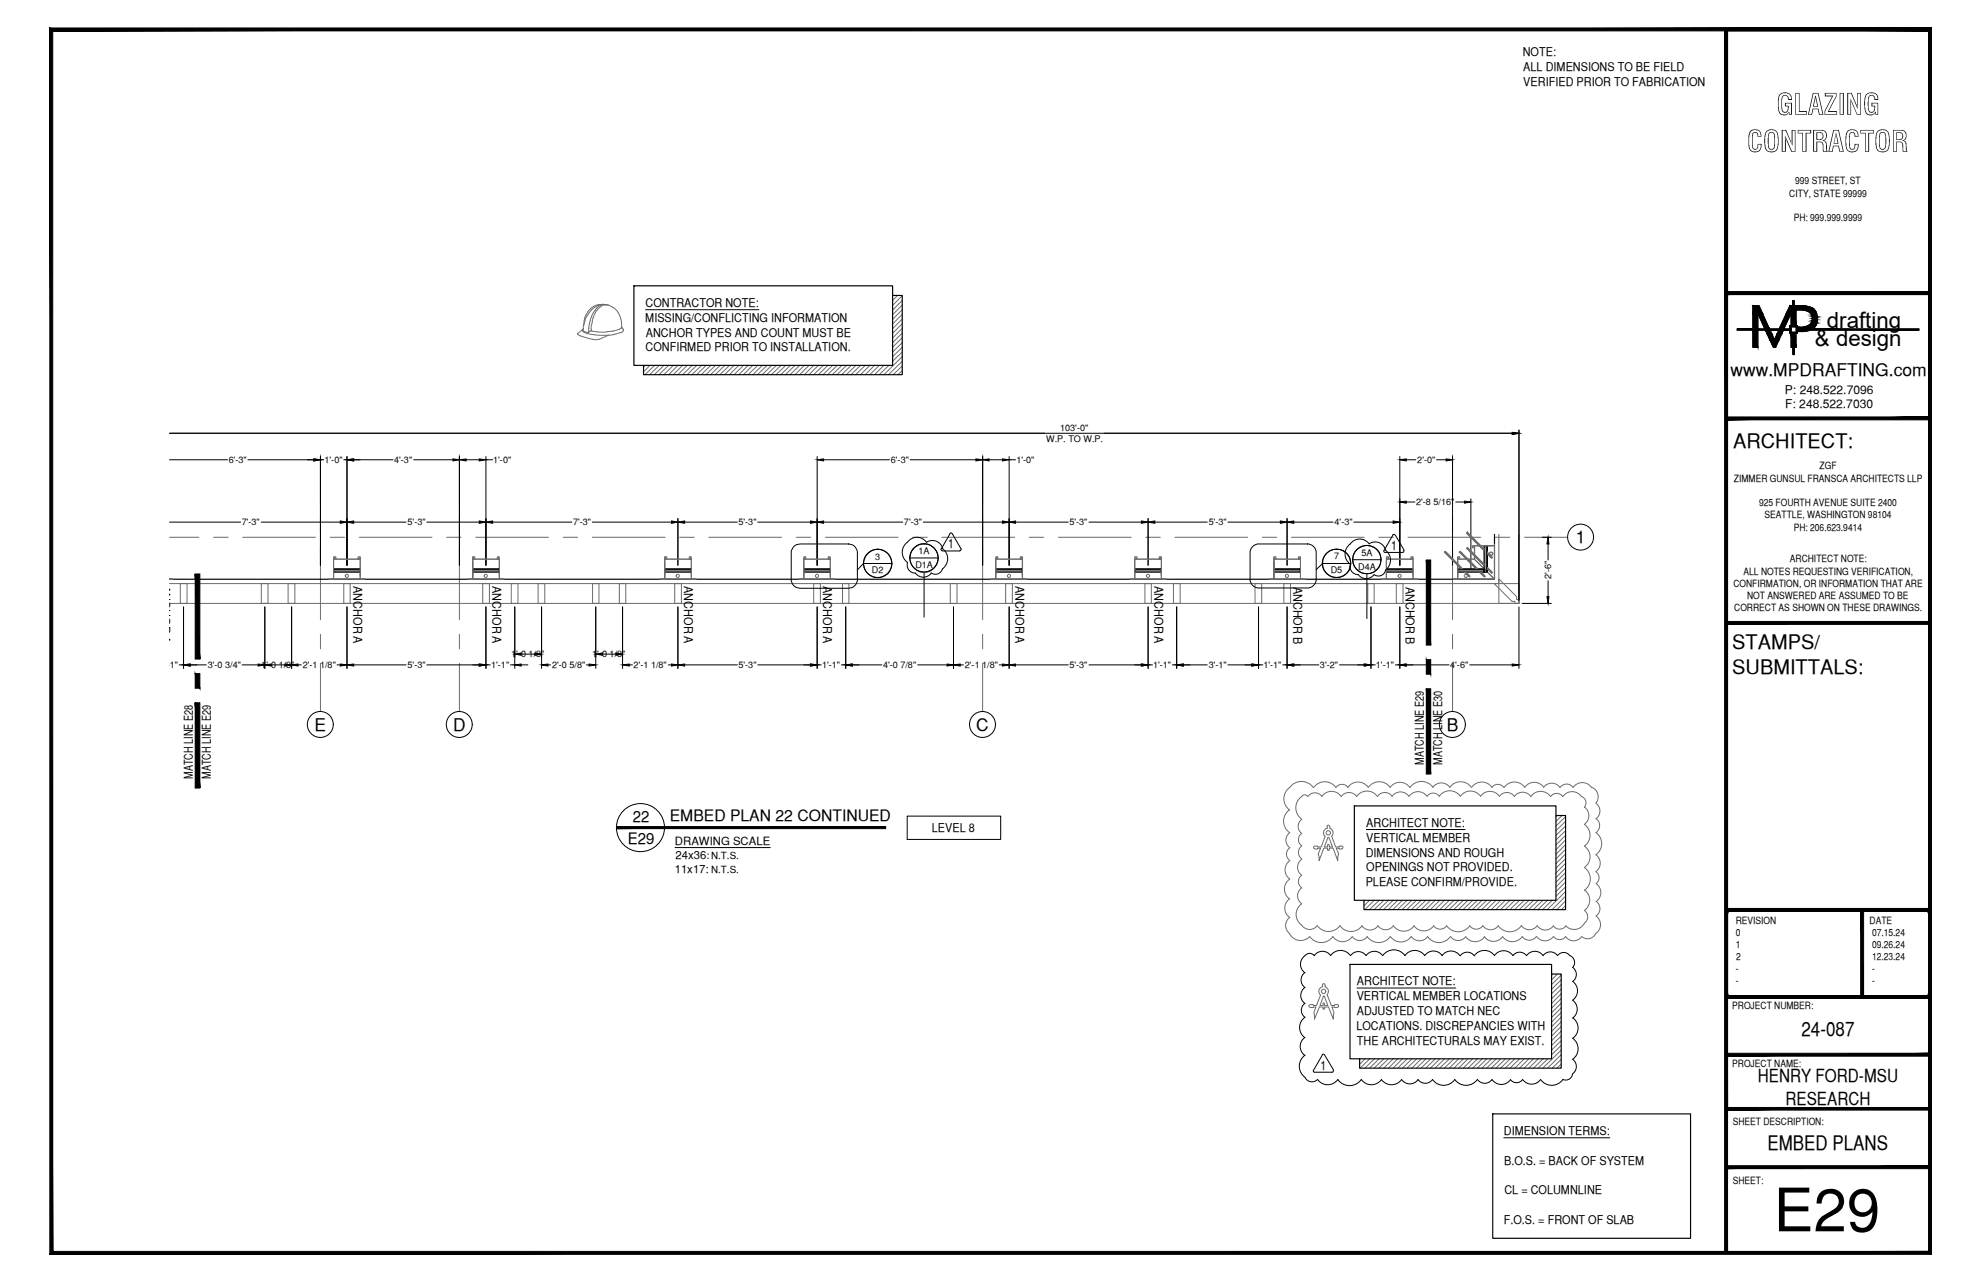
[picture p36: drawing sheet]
<svg xmlns="http://www.w3.org/2000/svg" width="432mm" height="279mm" viewBox="0 0 432 279" stroke-linecap="round" stroke-linejoin="round" font-family="sans-serif">
<defs><g id="words">
<text font-size="13.1" x="386.6" y="268.4">E29</text>
<g font-size="6.3">
<text x="387.2" y="25">GLAZING</text>
<text x="380.8" y="33.1">CONTRACTOR</text>
</g>
<g font-size="4.9">
<text x="398.2" y="71.5">drafting</text>
<text x="395.6" y="75.5">&amp; design</text>
</g>
<g font-size="4.4">
<text x="377.8" y="97.5">ARCHITECT:</text>
<text x="377.6" y="141.5">STAMPS/</text>
<text x="377.6" y="146.9">SUBMITTALS:</text>
<text x="392.7" y="225.8">24-087</text>
<text x="385.3" y="250.7">EMBED PLANS</text>
</g>
<g font-size="3.9">
<text x="383.2" y="235.9">HENRY FORD-MSU</text>
<text x="389.2" y="240.7">RESEARCH</text>
</g>
<g font-size="3.8">
<text x="377.2" y="82">www.MPDRAFTING.com</text>
<text x="343.5" y="118.4">1</text>
<text x="68.6" y="159.3">E</text>
<text x="98.8" y="159.3">D</text>
<text x="212.8" y="159.3">C</text>
<text x="315.3" y="159.3">B</text>
</g>
<g font-size="3.4">
<text x="137.9" y="179.1">22</text>
<text x="146" y="178.9">EMBED PLAN 22 CONTINUED</text>
<text x="136.8" y="183.9">E29</text>
</g>
<g font-size="2.8">
<text x="206.7" y="119.4">1</text>
<text x="303.2" y="119.8">1</text>
<text x="287.8" y="233.1">1</text>
</g>
<g font-size="2.6">
<text x="331.9" y="12.3">NOTE:</text>
<text x="332" y="15.5">ALL DIMENSIONS TO BE FIELD</text>
<text x="332" y="18.7">VERIFIED PRIOR TO FABRICATION</text>
<text x="140.7" y="70.1">MISSING/CONFLICTING INFORMATION</text>
<text x="140.7" y="66.9">CONTRACTOR NOTE:</text>
<text x="140.7" y="76.6">CONFIRMED PRIOR TO INSTALLATION.</text>
<text x="140.8" y="73.3">ANCHOR TYPES AND COUNT MUST BE</text>
<text x="389.1" y="85.8">P: 248.522.7096</text>
<text x="389.1" y="89">F: 248.522.7030</text>
<text x="35.2" y="127.8" transform="rotate(90 35.2 127.8)">ANCHOR A</text>
<text x="77" y="127.8" transform="rotate(90 77 127.8)">ANCHOR A</text>
<text x="107.3" y="127.8" transform="rotate(90 107.3 127.8)">ANCHOR A</text>
<text x="149.2" y="127.8" transform="rotate(90 149.2 127.8)">ANCHOR A</text>
<text x="179.5" y="127.8" transform="rotate(90 179.5 127.8)">ANCHOR A</text>
<text x="221.4" y="127.8" transform="rotate(90 221.4 127.8)">ANCHOR A</text>
<text x="251.7" y="127.8" transform="rotate(90 251.7 127.8)">ANCHOR A</text>
<text x="281.9" y="127.8" transform="rotate(90 281.9 127.8)">ANCHOR B</text>
<text x="306.5" y="127.8" transform="rotate(90 306.5 127.8)">ANCHOR B</text>
<text x="310.4" y="166.7" transform="rotate(-90 310.4 166.7)">MATCH LINE E29</text>
<text x="314.3" y="166.7" transform="rotate(-90 314.3 166.7)">MATCH LINE E30</text>
<text x="42" y="169.7" transform="rotate(-90 42 169.7)">MATCH LINE E28</text>
<text x="46" y="169.7" transform="rotate(-90 46 169.7)">MATCH LINE E29</text>
<text x="203.1" y="181.3">LEVEL 8</text>
<text x="297.8" y="180.2">ARCHITECT NOTE:</text>
<text x="297.8" y="183.5">VERTICAL MEMBER</text>
<text x="297.7" y="186.7">DIMENSIONS AND ROUGH</text>
<text x="297.8" y="189.9">OPENINGS NOT PROVIDED.</text>
<text x="297.7" y="193.2">PLEASE CONFIRM/PROVIDE.</text>
<text x="295.8" y="214.8">ARCHITECT NOTE:</text>
<text x="295.7" y="218">VERTICAL MEMBER LOCATIONS</text>
<text x="295.8" y="221.2">ADJUSTED TO MATCH NEC</text>
<text x="295.7" y="224.5">LOCATIONS. DISCREPANCIES WITH</text>
<text x="295.8" y="227.7">THE ARCHITECTURALS MAY EXIST.</text>
<text x="327.8" y="247.3">DIMENSION TERMS:</text>
<text x="327.9" y="253.8">B.O.S. = BACK OF SYSTEM</text>
<text x="327.9" y="260.2">CL = COLUMNLINE</text>
<text x="327.8" y="266.7">F.O.S. = FRONT OF SLAB</text>
</g>
<g font-size="2.5">
<text x="147.1" y="184.1">DRAWING SCALE</text>
<text x="147.1" y="190.2">11x17:</text>
<text x="147.3" y="187.1">24x36:</text>
</g>
<g font-size="2.2">
<text x="391.3" y="40.2">999 STREET, ST</text>
<text x="390" y="42.9">CITY, STATE 99999</text>
<text x="391" y="48.2">PH: 999.999.9999</text>
<text x="378" y="105">ZIMMER GUNSUL FRANSCA ARCHITECTS LLP</text>
<text x="396.6" y="102.3">ZGF</text>
<text x="383.4" y="110.3">925 FOURTH AVENUE SUITE 2400</text>
<text x="384.6" y="113">SEATTLE, WASHINGTON 98104</text>
<text x="391" y="115.6">PH: 206.623.9414</text>
<text x="380" y="125.2">ALL NOTES REQUESTING VERIFICATION,</text>
<text x="390.1" y="122.6">ARCHITECT NOTE:</text>
<text x="377.8" y="127.9">CONFIRMATION, OR INFORMATION THAT ARE</text>
<text x="380.8" y="130.6">NOT ANSWERED ARE ASSUMED TO BE</text>
<text x="378" y="133.2">CORRECT AS SHOWN ON THESE DRAWINGS.</text>
<text x="378.3" y="201.3">REVISION</text>
<text x="378.4" y="204">0</text>
<text x="407.5" y="201.3">DATE</text>
<text x="408" y="204">07.15.24</text>
<text x="378.3" y="206.6">1</text>
<text x="378.5" y="209.2">2</text>
<text x="408" y="206.6">09.26.24</text>
<text x="408" y="209.2">12.23.24</text>
<text x="378.4" y="211.9">-</text>
<text x="378.4" y="214.5">-</text>
<text x="408" y="211.9">-</text>
<text x="408" y="214.5">-</text>
<text x="377.6" y="219.9">PROJECT NUMBER:</text>
<text x="377.6" y="232.5">PROJECT NAME:</text>
<text x="377.7" y="245.2">SHEET DESCRIPTION:</text>
<text x="377.7" y="257.9">SHEET:</text>
</g>
<g font-size="2.1">
<text x="155" y="187.3">N.T.S.</text>
<text x="155" y="190.2">N.T.S.</text>
</g>
<g font-size="2">
<text x="231.1" y="93.9">103'-0&quot;</text>
<text x="49.8" y="100.9">6'-3&quot;</text>
<text x="70.7" y="100.9">1'-0&quot;</text>
<text x="85.9" y="100.9">4'-3&quot;</text>
<text x="107.5" y="100.9">1'-0&quot;</text>
<text x="194.2" y="100.9">6'-3&quot;</text>
<text x="221.6" y="100.9">1'-0&quot;</text>
<text x="228" y="96.3">W.P. TO W.P.</text>
<text x="308.9" y="100.9">2'-0&quot;</text>
<text x="308.7" y="110.1">2'-8 5/16&quot;</text>
<text x="52.7" y="114.5">7'-3&quot;</text>
<text x="88.8" y="114.5">5'-3&quot;</text>
<text x="124.9" y="114.5">7'-3&quot;</text>
<text x="161" y="114.5">5'-3&quot;</text>
<text x="197" y="114.5">7'-3&quot;</text>
<text x="233.1" y="114.5">5'-3&quot;</text>
<text x="263.5" y="114.5">5'-3&quot;</text>
<text x="290.9" y="114.5">4'-3&quot;</text>
<text x="190.1" y="125">D2</text>
<text x="190.8" y="122">3</text>
<text x="199.5" y="123.8">D1A</text>
<text x="200.2" y="120.8">1A</text>
<text x="290.1" y="124.9">D5</text>
<text x="290.8" y="121.9">7</text>
<text x="296" y="124.1">D4A</text>
<text x="296.7" y="121.1">5A</text>
<text x="338.1" y="126.2" transform="rotate(-90 338.1 126.2)">2'-6&quot;</text>
<text x="111.4" y="143.3">1'-0 1/8&quot;</text>
<text x="129.1" y="143.3">1'-0 1/8&quot;</text>
<text x="34.9" y="145.7">1'-1&quot;</text>
<text x="45.3" y="145.6">3'-0 3/4&quot;</text>
<text x="57" y="145.6">1'-0 1/8&quot;</text>
<text x="66" y="145.6">2'-1 1/8&quot;</text>
<text x="88.8" y="145.6">5'-3&quot;</text>
<text x="107.1" y="145.7">1'-1&quot;</text>
<text x="120.3" y="145.6">2'-0 5/8&quot;</text>
<text x="138.1" y="145.6">2'-1 1/8&quot;</text>
<text x="161" y="145.6">5'-3&quot;</text>
<text x="179.2" y="145.7">1'-1&quot;</text>
<text x="192.5" y="145.6">4'-0 7/8&quot;</text>
<text x="210.3" y="145.6">2'-1 1/8&quot;</text>
<text x="233.1" y="145.6">5'-3&quot;</text>
<text x="251.3" y="145.7">1'-1&quot;</text>
<text x="263.5" y="145.6">3'-1&quot;</text>
<text x="275.4" y="145.7">1'-1&quot;</text>
<text x="287.7" y="145.6">3'-2&quot;</text>
<text x="299.9" y="145.7">1'-1&quot;</text>
<text x="316.1" y="145.6">4'-6&quot;</text>
</g>
</g></defs>
<!-- layer: GRID LINES -->
<g fill="none" stroke="#6c6c6c" stroke-width=".22">
<path d="M69.8 99.1v10.6M100.1 99.1v10.6M214.2 99.1v10.6M316.6 99.1v10.6M37 117.1h6.4M46.5 117.1h3.2M52.9 117.1h15.9M69.8 112.8v3.2M69.8 119.2v15.9M71.9 117.1h3.2M78.3 117.1h15.9M97.3 117.1h3.2"/>
<path d="M100.1 112.8v3.2M100.1 119.2v15.9M103.7 117.1h15.9M122.7 117.1h3.2M129.1 117.1h15.9M148.1 117.1h3.2M154.5 117.1h15.9M173.5 117.1h3.2M179.9 117.1h15.9M198.9 117.1h3.2M205.3 117.1h15.9M214.2 112.8v3.2"/>
<path d="M214.2 119.2v15.9M224.3 117.1h3.2M230.7 117.1h15.9M249.7 117.1h3.2M256.1 117.1h15.9M275.1 117.1h3.2M281.5 117.1h15.9M300.5 117.1h3.2M306.9 117.1h15.9M316.6 112.8v3.2M316.6 119.2v15.9M325.9 117.1h3.2"/>
<path d="M332.3 117.1h9.4M69.8 138.2v3.2M100.1 138.2v3.2M214.2 138.2v3.2M316.6 138.2v3.2M69.8 144.6v10.5M100.1 144.6v10.5M214.2 144.6v10.5M316.6 144.6v10.5"/>
</g>
<!-- layer: HEAVY_2 -->
<path d="M138.2 62.3h56.4v17.3h-56.4zM194.6 64.4h2.1v17.3h-56.4v-2.1M325.8 116.5v9.7h-288.8M295.2 175.6h44v20.6h-44zM339.2 177.7h2v20.5h-43.9v-2M294.3 210.2h43.9v20.6h-43.9zM338.2 212.3h2.1v20.5h-43.9v-2M325.4 242.8h43.1v27.1h-43.1z" fill="none" stroke="#000" stroke-width=".25"/>
<!-- layer: SURROUNDING CONDITIONS -->
<g fill="none" stroke="#6c6c6c" stroke-width=".22">
<path d="M319.7 116.2h.3M319.7 119.5h.3M319.8 116.1h.1M319.8 116.3h.3M319.8 119.4h.1M319.8 119.6h.3M319.8 116h.1M319.8 116.4h.4M319.8 119.3h.1M319.8 116l3.7 3.6h-.3M319.8 116l-.1 .2 3.8 3.8M319.8 119.3l3.7 3.6h-.3"/>
<path d="M319.8 119.3l-.1 .2 3.8 3.8M319.9 116.5h.4M319.9 119.7h.3M320 119.8h.3M320 116.6h.4M320.1 116.6h.4M320.1 119.9h.3M320.2 120h.3M320.2 116.8h.3M320.3 116.8h.3M320.4 117h.3M320.5 117h.3"/>
<path d="M320.6 117.1h.3M320.7 117.2h.3M320.8 117.3h.3M320.9 117.3h.3M320.9 117.5h.4M321 117.5h.4M321.1 119.2h.1M321.1 117.7h.4M321.2 117.7h.4M321.3 117.9h.4M321.4 117.9h.3M321.5 118h.3"/>
<path d="M321.6 118.1h.3M321.7 118.2h.4M321.8 118.9h4v7.3h-8v-4M321.9 118.4h.3M321.9 118.4h.4M322.1 118.6h.3M322.1 118.6h.4M322.2 118.7h.4M322.3 118.8h.3M322.4 118.9h.4M322.5 119h.3M322.6 119.1h.3"/>
<path d="M322.6 119.2h.4M322.8 119.3h.3M322.8 119.4h.4M323 119.4h.3M323 119.5h.3M323.2 119.7h.3M323.3 119.8h.2M323.3 119.9h.2M324.4 118.9h.6M325.8 118.9h-4.4v3h-3.6v4.3M326.7 116.5v15h4.4v-15M37 127.2h294.1v4.3h-294.1"/>
<path d="M37.1 126.2h-.1h.7h-.7M39.3 127.2h1.5v4.3h-1.5zM57 127.2h1.4v4.3h-1.4zM62.8 127.2h1.5v4.3h-1.5zM72.7 122.2v4h5.8v-4.3h-5.8v4.3M72.7 121.8h.5M72.7 124.8v.6M73 121.6h.1M73.2 121.9v-.6h-.5v4.9h-1.1h8h-1.1M74.9 127.2h1.4v4.3h-1.4zM78 121.9v-.6h.5v4.9h.5M78 121.8l.5 .1h-5.8"/>
<path d="M78.3 121.6h.1M78.5 124.8v.6M103 121.8h.5M103.1 122.2v4h5.7v-4.3h-5.7v4.3M103.1 124.8v.6M103.3 121.6h.1M103.5 121.9v-.6h-.5v4.9h-1h7.9h-1.1M105.2 127.2h1.5v4.3h-1.5zM108.4 121.9v-.6h.4v4.9h.5M108.4 121.8l.4 .1h-5.8M108.6 121.6h.1M108.8 124.8v.6"/>
<path d="M111.4 127.2h1.5v4.3h-1.5zM117.3 127.2h1.4v4.3h-1.4zM129.2 127.2h1.4v4.3h-1.4zM135 127.2h1.4v4.3h-1.4zM144.8 121.8h.6M144.9 122.2v4h5.8v-4.3h-5.8v4.3M144.9 124.8v.6M145.1 121.6h.1M145.4 121.9v-.6h-.6v4.9h-1h8h-1.1M147.1 127.2h1.4v4.3h-1.4zM150.2 121.9v-.6h.5v4.9h.4M150.2 121.8l.5 .1h-5.9"/>
<path d="M150.4 121.6h.1M150.7 124.8v.6M175.2 122.2v4h5.8v-4.3h-5.8v4.3M175.2 121.8h.4M175.2 124.8v.6M175.4 121.6h.1M175.6 121.9v-.6h-.4v4.9h-1.1h8h-1.1M177.4 127.2h1.4v4.3h-1.4zM180.5 121.9v-.6h.5v4.9h.5M180.5 121.8l.5 .1h-5.8M180.8 121.6h.1M181 124.8v.6"/>
<path d="M183.6 127.2h1.4v4.3h-1.4zM207.1 127.2h1.5v4.3h-1.5zM217 122.2v4h5.8v-4.3h-5.8v4.3M217 121.8h.5M217 124.8v.6M217.2 121.6h.1M217.5 121.9v-.6h-.5v4.9h-1h7.9h-1M219.2 127.2h1.5v4.3h-1.5zM222.4 121.9v-.6h.5v4.9h.4M222.4 121.8l.5 .1h-5.9M222.6 121.6h.1M222.8 124.8v.6"/>
<path d="M247.3 122.2v4h5.8v-4.3h-5.8v4.3M247.3 121.8h.5M247.3 124.8v.6M247.6 121.6h.1M247.8 121.9v-.6h-.5v4.9h-1h7.9h-1M249.6 127.2h1.4v4.3h-1.4zM252.7 121.9v-.6h.5v4.9h.4M252.7 121.8l.5 .1h-5.9M252.9 121.6h.1M253.1 124.8v.6M255.8 127.2h1.4v4.3h-1.4zM273.6 127.2h1.4v4.3h-1.4z"/>
<path d="M277.6 121.8h.5M277.7 122.2v4h5.8v-4.3h-5.8v4.3M277.7 124.8v.6M277.9 121.6h.1M278.1 121.9v-.6h-.5v4.9h-1h7.9h-1M279.8 127.2h1.5v4.3h-1.5zM283 121.9v-.6h.5v4.9h.4M283 121.8l.5 .1h-5.9M283.2 121.6h.1M283.5 124.8v.6M298.1 127.2h1.4v4.3h-1.4zM302.2 122.2v4h5.8v-4.3h-5.8v4.3"/>
<path d="M302.2 121.8h.4M302.2 124.8v.6M302.4 121.6h.1M302.6 121.9v-.6h-.4v4.9h-1.1h8h-1.1M304.4 127.2h1.4v4.3h-1.4zM307.5 121.9v-.6h.5v4.9h.5M307.5 121.8l.5 .1h-5.8M307.8 121.6h.1M308 124.8v.6M314.9 120.3h.2M314.9 120.4h.3M315 120.5h.3"/>
<path d="M315 120.2h.1M315.1 120.5h.3M315.2 120.6h.3M315.3 120.7h.3M315.3 120.8h.4M315.4 120.9h.4M315.5 121h.3M315.6 121.1h.4M315.7 121.2h.3M315.8 121.3h.3M315.8 121.3h.4M316 121.5h.3"/>
<path d="M316 121.5h.4M316.2 121.6h.3M316.2 121.7h.3M316.4 121.8h.3M316.4 121.9h.3M316.5 122h.4M316.7 122.2h.4M316.9 122.4h.3M317.1 122.6h.3M317.2 122.7h.4M317.4 122.9h.4M317.5 122.9h.3"/>
<path d="M317.6 123.1h.3M317.6 123.1h.4M317.7 121.8h.5M317.7 121.9h3.7M317.8 124.8v.6M317.8 123.3h.3M317.8 123.3h.4M317.9 121.6h.1M317.9 123.4h.4M318 123.5h.3M318.1 120.3h.4M318.1 120.3l.2-.2 3.8 3.9"/>
<path d="M318.1 120.3l3.6 3.7M318.1 120.3h.3M318.1 123.6h.4M318.2 121.9v-.6h-.5v4.9h-1h9.1M318.2 120.5h.4M318.2 123.7h.3M318.3 123.8h.3M318.4 120.6h.4M318.4 123.9h.3M318.5 120.6h.3M318.5 124l-3.7-3.7 .2-.2 3.8 3.9M318.6 120.8h.3"/>
<path d="M318.6 120.8h.4M318.8 121h.3M318.8 121h.4M319 121.2h.3M319.2 121.3h.3M319.2 124.7h.3l.9 .9-.1 .1zM319.2 121.4h.3M319.3 121.5h.4M319.3 124.8h.3M319.3 121.6h.4M319.4 124.9h.3M319.5 121.7h.3"/>
<path d="M319.5 125h.3M319.5 121.7h.4M319.6 125h.3M319.7 125.1h.3M319.7 121.9h.3M319.8 125.2h.3M319.8 122h.4M319.8 125.3h.4M319.9 122.1h.3M319.9 125.4h.4M320 125.5h.4M320 122.2h.4"/>
<path d="M320.1 122.3h.3M320.1 125.6h.3M320.2 125.7h.2M320.2 122.4h.3M320.3 120.1h.3M320.3 122.5h.3M320.4 122.6h.3M320.4 120.1h.3M320.4 120.3h.4M320.4 122.7h.4M320.5 120.3h.4M320.5 122.7h.4"/>
<path d="M320.6 120.5h.5M320.6 122.8h.4M320.7 122.9h.4M320.8 120.6h.3M320.8 123h.3M320.9 120.6h.3M320.9 123.1h.3M321 120.8h.3M321 123.2h.3M321.1 120.8h.3M321.1 123.3h.3M321.2 121h.3"/>
<path d="M321.2 123.4h.3M321.2 121h.4M321.3 123.5h.3M321.4 121.9v-3v.5h-.5v-.5h4.9v-.3v7.6M321.4 121.9l4.4 4.3M321.4 121.2h.3M321.4 123.6h.3M321.4 121.2h.4M321.4 123.7h.4M321.5 121.3h.4M321.5 123.8h.4M321.6 121.4h.3"/>
<path d="M321.6 123.8h.4M321.7 121.5h.4M321.7 123.9h.4M321.8 121.6h.3M321.9 121.7h.3M321.9 121.7h.4M322.1 121.9h.3M322.1 121.9h.4M322.3 122h.3M322.3 122.1h.3M322.5 124.7l1 1 .2-.1-.9-.9M322.5 122.2h.3"/>
<path d="M322.5 122.3h.3M322.6 122.4h.4M322.6 124.8h.3M322.6 124.8h.4M322.6 122.5h.4M322.7 125h.5M322.8 122.6h.4M322.8 122.7h.4M322.9 125.1h.4M323 122.7h.3M323 125.2h.3M323 122.8h.3"/>
<path d="M323.1 125.3h.3M323.2 125.3h.3M323.2 123h.3M323.3 125.5h.3M323.3 123.1h.2M323.3 125.5h.4M323.4 123.2h.1M323.5 125.7h.2M323.5 125.7h.1M324.2 120.5h.1M324.2 120.4l1.1 1.1-.2 .2-.9-.9M324.2 123.7l1.1 1.1-.2 .1-.9-.9h.3"/>
<path d="M324.2 120.5h.2M324.2 120.7h.3M324.2 120.6h.2M324.2 123.8h.2M324.2 123.8h.1M324.2 123.9h.3M324.3 120.8h.3M324.3 124.1h.3M324.4 120.9h.3M324.4 121h.4M324.4 124.2h.3M324.5 124.3h.3"/>
<path d="M324.5 121.1h.4M324.6 121.2h.4M324.6 124.4h.3M324.7 124.5h.3M324.7 121.3h.4M324.8 121.3h.3M324.8 124.6h.3M324.9 124.7h.3M324.9 121.5h.3M324.9 124.8h.4M325 121.5h.2M325 124.8h.2"/>
<path d="M325.1 121.6h.1M325.7 127.2h1v-1l3.9 3.8v.7h.5v.8h-.9v-.4h-.6zM281.1 176.5a3 3 0 0 0 0 4.9M281.1 171.6a3.1 3.1 0 0 1 5.2 0M281.1 171.6a3 3 0 0 0 0 5M283.8 178.6a1.87 1.87 0 0 0 0 3.1M286.3 171.6a2.95 2.95 0 0 1 4.9 0 1.62 1.62 0 0 1 2.6 0M288.1 173.6a2.57 2.57 0 0 1 4.2 0M288.1 173.6a1.87 1.87 0 0 0-3 0l-.7-.4a3 3 0 0 0-.7 5.3M292.3 173.6a2.06 2.06 0 0 1 3.4 0M293.8 171.6a2.7 2.7 0 0 1 4.4 0M298.3 171.6a2.89 2.89 0 0 1 4.7 0"/>
<path d="M303 171.6a2.64 2.64 0 0 1 4.3 0M307.3 171.6a3.1 3.1 0 0 1 5.1 0M312.3 171.6a2.22 2.22 0 0 1 3.7 0 2.89 2.89 0 0 1 4.7 0M318.3 173.5a2.83 2.83 0 0 0-4.6 0 1.59 1.59 0 0 0-2.6 0 2.41 2.41 0 0 0-4 0 2.27 2.27 0 0 0-3.7 .1 1.93 1.93 0 0 0-3.1-.1 2.81 2.81 0 0 0-4.6 .1M320.8 171.6a2.7 2.7 0 0 1 4.4 0M325.2 171.6a1.62 1.62 0 0 1 2.6 0M326.8 173.6a2 2 0 0 1 3.3 0M326.8 173.5a2.51 2.51 0 0 0-4.1 0 2.7 2.7 0 0 0-4.4 .1M327.8 171.6a2.76 2.76 0 0 1 4.6 0M330.1 173.6a2.18 2.18 0 0 1 3.6 0 2.63 2.63 0 0 1 4.3 0 1.62 1.62 0 0 1 2.6 0M332.4 171.6a2.51 2.51 0 0 1 4.1 0M340.7 173.6a2.44 2.44 0 0 1 4 0"/>
<path d="M344.7 173.6a1.49 1.49 0 0 1 .7 2.3M345.3 175.9a2.32 2.32 0 0 1 0 3.8M345.4 179.7a2.92 2.92 0 0 1 0 4.7 2.83 2.83 0 0 1 0 4.6M346.9 171.6a2.19 2.19 0 0 1 1 3.4M346.9 171.6a2.44 2.44 0 0 0-4 0 1.76 1.76 0 0 0-2.9 0 2.2 2.2 0 0 0-3.6 0M347.9 175.1a2.06 2.06 0 0 1 0 3.3M347.9 178.4a1.85 1.85 0 0 1 0 3 2.95 2.95 0 0 1 0 4.9M281.1 195.9a2.44 2.44 0 0 0 0 4M281.1 191.6a2.64 2.64 0 0 0 0 4.3M281.1 184.8a1.68 1.68 0 0 0 0 2.7M281.1 187.6a2.44 2.44 0 0 0 0 4M281.1 181.5a2 2 0 0 0 0 3.2"/>
<path d="M281.2 199.9a2.19 2.19 0 0 0 0 3.6M283.7 181.6a1.62 1.62 0 0 0 0 2.7M283.7 187.3a2.13 2.13 0 0 0 0 3.5 1.67 1.67 0 0 0 0 2.7 2.12 2.12 0 0 0 0 3.5 2.82 2.82 0 0 0 0 4.6 2.07 2.07 0 0 0 3.4 .2M283.8 184.3a1.75 1.75 0 0 0 0 2.9M345.4 189.1a2.98 2.98 0 0 1 0 4.9 2.72 2.72 0 0 1 0 4.4 1.69 1.69 0 0 1 0 2.8 2.51 2.51 0 0 1-4.1 .6M347.8 186.3a2.25 2.25 0 0 1 0 3.7M347.9 199.6a2.32 2.32 0 0 1 0 3.8M347.9 190a1.56 1.56 0 0 1 0 2.6M347.9 196.4a1.94 1.94 0 0 1 0 3.2M347.9 192.6a2.38 2.38 0 0 1 0 3.9M281.1 203.5a2.7 2.7 0 0 0 4.4 .6 3.1 3.1 0 0 0 5 0M287.1 201.7a3 3 0 0 0 5 0 2.94 2.94 0 0 0 4.8 .1"/>
<path d="M296.9 201.8a2.13 2.13 0 0 0 3.5 0M298 204.1a3.1 3.1 0 0 0 5 0M298 204.1a2.01 2.01 0 0 1-3.3 0 2.57 2.57 0 0 1-4.2 0M300.3 201.7a2.06 2.06 0 0 0 3.4 0M303.1 204.1a2.76 2.76 0 0 0 4.5 0 2.2 2.2 0 0 0 3.6 0 2.99 2.99 0 0 0 4.9 0M303.7 201.8a2.76 2.76 0 0 0 4.5 0M308.2 201.8a2.64 2.64 0 0 0 4.3 0M312.5 201.8a1.75 1.75 0 0 0 2.8 0M315.3 201.8a3.1 3.1 0 0 0 5.1 0M316.2 204.1a2 2 0 0 0 3.3 0M319.5 204.2a2.51 2.51 0 0 0 4.1 0M323.5 204.1a2.44 2.44 0 0 0 4 0"/>
<path d="M326.6 201.8a3.1 3.1 0 0 0 5 0M326.6 201.7a2.06 2.06 0 0 1-3.4 .1 1.75 1.75 0 0 1-2.8 0M327.5 204.1a2.64 2.64 0 0 0 4.3 0 1.86 1.86 0 0 0 3.1 0M331.6 201.7a2.13 2.13 0 0 0 3.5 0M334.9 204.1a2.25 2.25 0 0 0 3.7 0 1.61 1.61 0 0 0 2.7 0M341.3 204.1a2.13 2.13 0 0 0 3.4 0M341.3 201.8a1.67 1.67 0 0 1-2.7 0 2.13 2.13 0 0 1-3.5 0M347.8 203.4a1.94 1.94 0 0 1-3.1 .7"/>
<circle cx="75.6" cy="125.5" r=".35"/>
<circle cx="105.9" cy="125.5" r=".35"/>
<circle cx="147.7" cy="125.5" r=".35"/>
<circle cx="178.1" cy="125.5" r=".35"/>
<circle cx="219.9" cy="125.5" r=".35"/>
<circle cx="250.2" cy="125.5" r=".35"/>
<circle cx="280.5" cy="125.5" r=".35"/>
<circle cx="305.1" cy="125.5" r=".35"/>
<circle cx="319.5" cy="125.5" r=".35"/>
<circle cx="325" cy="120.7" r=".35"/>
</g>
<!-- layer: DIM -->
<g fill="none" stroke="#000" stroke-width=".22">
<path d="M37 94.4h292.6M69.8 99.5v23.7M75.6 99.5v23.7M100.1 99.5v23.7M105.9 99.5v23.7M178.1 99.5v23.7M214.2 99.5v23.7M220 99.5v23.7M305.1 99.5v23.7M316.6 99.5v23.7M331.1 93.7v37.1M37 100.2h12.6"/>
<path d="M37 113.8h15.5M54 100.2h14.4M57 113.8h17.2M69.8 100.2h.7M74.9 100.2h.7M77.1 100.2h8.6M77.1 113.8h11.4M90.2 100.2h8.5M93 113.8h11.5M101.6 100.2h2.9M105.9 100.2h1.5M107.4 113.8h17.3"/>
<path d="M129.1 113.8h17.3M147.8 113v10.2M149.2 113.8h11.5M165.2 113.8h11.5M179.5 100.2h14.4M179.5 113.8h17.3M198.4 100.2h14.3M201.2 113.8h17.3M215.6 100.2h2.9M220 100.2h1.4M221.4 113.8h11.5M237.4 113.8h11.4"/>
<path d="M250.3 113v10.2M251.7 113.8h11.4M267.7 113.8h11.4M280.5 113v10.2M282 113.8h8.6M295.1 113.8h8.6M306.5 100.2h2.1M306.5 109.4h1.9M313.1 100.2h2.1M317.3 109.4h1.9M320.6 108.7v15.3M336.2 117.1h1.9"/>
<path d="M337.4 118.6v3.4M40 132.3v13.4M57.7 132.3v13.4M63.6 132.3v13.4M75.6 132.3v13.4M105.9 132.3v13.4M112.2 132.3v13.4M118 132.3v13.4M129.9 132.3v13.4M135.7 132.3v13.4M147.8 132.3v13.4M178.1 132.3v13.4"/>
<path d="M184.3 132.3v13.4M207.8 132.3v13.4M220 132.3v13.4M250.3 132.3v13.4M256.5 132.3v13.4M274.3 132.3v13.4M280.5 132.3v13.4M298.8 132.3v13.4M305.1 132.3v13.4M331.1 132.3v13.4M331.8 131.5h6.3M337.4 126.6v3.4"/>
<path d="M39.1 144.9h.9M41.5 144.9h3.5M52.8 144.9h3.5M59.1 144.9h3M65 144.9h.7M73.5 144.9h.7M77.1 144.9h11.4M93 144.9h11.5M105.9 144.9h1M111.3 144.9h.9M113.6 144.9h1.5M113.6 142.6h3"/>
<path d="M119.4 144.9h.6M127.8 144.9h.6M131.3 142.6h2.9M137.2 144.9h.7M145.7 144.9h.7M149.2 144.9h11.5M165.2 144.9h11.5M178.1 144.9h.9M183.4 144.9h.9M185.8 144.9h6.4M200 144.9h6.4M209.3 144.9h.7"/>
<path d="M217.8 144.9h.7M221.4 144.9h11.5M237.4 144.9h11.4M250.3 144.9h.9M255.5 144.9h1M257.9 144.9h5.2M267.7 144.9h5.2M274.3 144.9h1M279.6 144.9h.9M282 144.9h5.5M292 144.9h5.4M298.8 144.9h1"/>
<path d="M304.2 144.9h.9M306.5 144.9h9.3M320.4 144.9h9.2"/>
</g>
<g fill="#000" stroke="#000" stroke-width=".22">
<path d="M329.6 94.2l1.5 .2-1.5 .3zM68.4 100l1.4 .2-1.4 .3zM74.2 113.5l1.4 .3-1.4 .2zM75.6 100.2l1.5-.2v.5zM75.6 113.8l1.5-.3v.5zM98.7 100l1.4 .2-1.4 .3zM100.1 100.2l1.5-.2v.5zM104.5 100l1.4 .2-1.4 .3zM104.5 113.5l1.4 .3-1.4 .2zM105.9 113.8l1.5-.3v.5zM146.4 113.5l1.4 .3-1.4 .2zM147.8 113.8l1.4-.3v.5z"/>
<path d="M176.7 113.5l1.4 .3-1.4 .2zM178.1 100.2l1.4-.2v.5zM178.1 113.8l1.4-.3v.5zM212.7 100l1.5 .2-1.5 .3zM214.2 100.2l1.4-.2v.5zM218.5 100l1.5 .2-1.5 .3zM218.5 113.5l1.5 .3-1.5 .2zM220 113.8l1.4-.3v.5zM248.8 113.5l1.5 .3-1.5 .2zM250.3 113.8l1.4-.3v.5zM279.1 113.5l1.4 .3-1.4 .2zM280.5 113.8l1.5-.3v.5z"/>
<path d="M303.7 113.5l1.4 .3-1.4 .2zM305.1 100.2l1.4-.2v.5zM305.1 109.4l1.4-.2v.5zM315.2 100l1.4 .2-1.4 .3zM319.2 109.2l1.4 .2-1.4 .3zM337.4 117.1l.2 1.5h-.4zM337.2 130h.4l-.2 1.5zM40 144.9l1.5-.2v.5zM56.3 144.7l1.4 .2-1.4 .3zM57.7 144.9l1.4-.2v.5zM62.1 144.7l1.5 .2-1.5 .3zM63.6 144.9l1.4-.2v.5z"/>
<path d="M74.2 144.7l1.4 .2-1.4 .3zM75.6 144.9l1.5-.2v.5zM104.5 144.7l1.4 .2-1.4 .3zM112.2 142.6l1.4-.3v.5zM112.2 144.9l1.4-.2v.5zM116.6 142.3l1.4 .3-1.4 .2zM118 144.9l1.4-.2v.5zM128.4 144.7l1.5 .2-1.5 .3zM129.9 142.6l1.4-.3v.5zM134.2 142.3l1.5 .3-1.5 .2zM135.7 144.9l1.5-.2v.5zM146.4 144.7l1.4 .2-1.4 .3z"/>
<path d="M147.8 144.9l1.4-.2v.5zM176.7 144.7l1.4 .2-1.4 .3zM184.3 144.9l1.5-.2v.5zM206.4 144.7l1.4 .2-1.4 .3zM207.8 144.9l1.5-.2v.5zM218.5 144.7l1.5 .2-1.5 .3zM220 144.9l1.4-.2v.5zM248.8 144.7l1.5 .2-1.5 .3zM256.5 144.9l1.4-.2v.5zM272.9 144.7l1.4 .2-1.4 .3zM280.5 144.9l1.5-.2v.5zM297.4 144.7l1.4 .2-1.4 .3z"/>
<path d="M305.1 144.9l1.4-.2v.5zM329.6 144.7l1.5 .2-1.5 .3z"/>
</g>
<!-- layer: GRID LINES -->
<g fill="none" stroke="#000" stroke-width=".22">
<circle cx="344.5" cy="117.1" r="2.83"/>
<circle cx="69.8" cy="157.9" r="2.83"/>
<circle cx="100.1" cy="157.9" r="2.83"/>
<circle cx="214.2" cy="157.9" r="2.83"/>
<circle cx="316.6" cy="157.9" r="2.83"/>
</g>
<!-- layer: NOTES -->
<path d="M140.7 67.5h24.7M197.7 177.9h20.4v5h-20.4zM297.8 180.8h21.5M295.8 215.3h21.5M327.8 248h23.1" fill="none" stroke="#000" stroke-width=".22"/>
<!-- layer: SYMBOLS -->
<path d="M134.4 180.1v.5l58.6-.5zM134.4 180.6l58.6-.5v.5z" fill="#000" stroke="#000" stroke-width=".22"/>
<g fill="none" stroke="#000" stroke-width=".22">
<path d="M173.2 119l1.2-.4h10.6a1.93 1.93 0 0 1 1.9 1.9v5.8a1.93 1.93 0 0 1-1.9 1.9h-10.6a1.93 1.93 0 0 1-1.9-1.9v-6.2zM272.9 119.3l.5-.5 .7-.2h10.9a1.93 1.93 0 0 1 1.9 1.9v5.7a1.93 1.93 0 0 1-1.9 1.9h-10.6a1.93 1.93 0 0 1-1.9-1.9v-6.1zM194.4 122.8h-6.2l-1.3 1.4M198.3 121.6h6.2M201.4 124.7v9.8M294.4 122.8h-6.1l-1.4 1.3M294.9 122h6.2M297.9 125v9.8"/>
<circle cx="191.3" cy="122.8" r="3.1"/>
<circle cx="201.4" cy="121.6" r="3.1"/>
<circle cx="291.3" cy="122.8" r="3.1"/>
<circle cx="291.4" cy="122.8" r="3.1"/>
<circle cx="297.9" cy="122" r="3.1"/>
<circle cx="298" cy="122" r="3.1"/>
<circle cx="139.6" cy="180.4" r="5.2"/>
</g>
<!-- layer: MEDIUM_2 -->
<path d="M42.5 171.7h1.1M310.9 168.7h.9M147.1 184.7h20.8" fill="none" stroke="#000" stroke-width=".22"/>
<!-- layer: LIGHT_1 -->
<g fill="none" stroke="#6c6c6c" stroke-width=".22">
<path d="M125.9 72.6v.3M126 72.9l.5 .3 2.7 .8M126.9 71.9v.2M126.9 72.1l.3 .2M127.2 70.9l-.1 .8M127.2 72.3l1 .4M127.2 71.6l-1.2 1M127.3 70.2l-.1 .7M127.6 69.8l-.4 1.1M127.9 69l-.4 .7M128.1 72.7l3.1 .4 2.8-.2M128.3 72.1l-.1 .4"/>
<path d="M128.4 70.6l-.1 1.5M128.6 69.9l-.1 .8M128.7 67.4l-1.1 1.4-.3 1.3M128.8 72.1l1.3 .2M128.9 71.7v.3l-.7 .5-1.2-.4 .2-.3M128.9 70.7l-.1 1M128.9 69l-.3 .8M129 67.5l-1.1 1.5M129.1 70l-.1 .7M129.2 74h1.3M129.3 68.3l-.4 .7M129.4 66.8l-.8 .6"/>
<path d="M129.7 66.9l-.7 .6M129.8 68.1l-.7 1.8M130.1 67.6l-.3 .5M130.1 72.3l2.2 .1M130.1 67.1l-.8 1.1M130.2 66.4l-.9 .4M130.4 66.6l-.6 .3M130.4 67.2l-.3 .4M130.6 67l-.2 .3M131 66.4l-.6 .2M131 66.4h1l.9 .2M131 66.4l-.8 .1"/>
<path d="M131.1 66.8l-.4 .3M131.1 66.4l-1 .7M131.5 66.3l-.3 .1M131.9 66.4l-.9 .3M132.3 66.5h-.5M132.3 66.4l.3 .1M132.6 73l-2.1 1M132.9 66.6l.7 .4M133.6 72.1l-1.3 .2M133.6 67l1.1 1M134.7 68l.3 .7M135 68.7l.3 .7"/>
<path d="M135.3 72.4l-1.3 .4M135.3 69.5l.3 2M135.4 71.5l-.7 .4-1.2 .3M135.6 71.4l-.2 .1M135.6 71.5l.3 .3M135.8 72.2l-.5 .3M135.9 71.9v.1M135.9 72l-.2 .2M140.7 79.6l-.4 .4M141.7 79.6l-1.4 1.4M142.7 79.6l-2.1 2.1M143.7 79.6l-2.1 2.1"/>
<path d="M144.7 79.6l-2.1 2.1M145.7 79.6l-2.1 2.1M146.7 79.6l-2 2.1M147.8 79.6l-2.1 2.1M148.8 79.6l-2.1 2.1M149.8 79.6l-2 2.1M150.9 79.6l-2.1 2.1M151.9 79.6l-2.1 2.1M152.9 79.6l-2.1 2.1M153.9 79.6l-2.1 2.1M154.9 79.6l-2.1 2.1M156 79.6l-2.1 2.1"/>
<path d="M157 79.6l-2.1 2.1M158 79.6l-2.1 2.1M159 79.6l-2.1 2.1M160 79.6l-2.1 2.1M161 79.6l-2 2.1M162.1 79.6l-2.1 2.1M163.1 79.6l-2.1 2.1M164.1 79.6l-2 2.1M165.2 79.6l-2.1 2.1M166.2 79.6l-2.1 2.1M167.2 79.6l-2.1 2.1M168.2 79.6l-2.1 2.1"/>
<path d="M169.2 79.6l-2.1 2.1M170.2 79.6l-2.1 2.1M171.3 79.6l-2.1 2.1M172.3 79.6l-2.1 2.1M173.3 79.6l-2.1 2.1M174.3 79.6l-2.1 2.1M175.3 79.6l-2 2.1M176.3 79.6l-2 2.1M177.4 79.6l-2.1 2.1M178.4 79.6l-2.1 2.1M179.5 79.6l-2.1 2.1M180.5 79.6l-2.1 2.1"/>
<path d="M181.5 79.6l-2.1 2.1M182.5 79.6l-2.1 2.1M183.5 79.6l-2.1 2.1M184.5 79.6l-2.1 2.1M185.5 79.6l-2 2.1M186.6 79.6l-2.1 2.1M187.6 79.6l-2.1 2.1M188.6 79.6l-2.1 2.1M189.6 79.6l-2 2.1M190.6 79.6l-2 2.1M191.6 79.6l-2 2.1M192.7 79.6l-2.1 2.1"/>
<path d="M193.7 79.6l-2.1 2.1M194.6 64.4v.1M195.6 64.4l-1 1.1M196.7 64.5l-2.1 2M196.7 65.5l-2.1 2.1M196.7 66.5l-2.1 2.1M196.7 67.5l-2.1 2.1M196.7 68.5l-2.1 2.1M196.7 69.5l-2.1 2.1M196.7 70.5l-2.1 2.1M196.7 71.6l-2.1 2.1M196.7 72.6l-2.1 2.1"/>
<path d="M196.7 73.6l-2.1 2.1M196.7 74.7l-2.1 2M196.7 75.7l-2.1 2M196.7 76.7l-2.1 2M196.7 77.7l-4 4M196.7 78.7l-3 3M196.7 79.8l-2 1.9M196.7 80.8l-1 .9M339.5 177.7l-.3 .3M340.5 177.7l-1.3 1.3M341.2 178l-2 2M341.2 179l-2 2"/>
<path d="M286.6 185l1.2-.2-.5 1.3 .2 1.5 1-2.8h.9v.5l.3-.1M288.9 182.2l-.9 2.4h-.8v-.2h-.7l-.1 .4 .2 .2M289.2 180.5a1.05 1.05 0 0 0-.4 1.8M289.2 180.1l.3-.3 .3 .3M289.3 180.1v.4M289.4 184.2l.1-.2 .2 .2M289.6 182.6h-.2l-.7 2h.7v-.4M289.7 182.6l.7 2h-.6v-.4M289.8 180.5a1.05 1.05 0 0 1 .5 1.8M289.9 180.1v.4M290.3 182.2l.8 2.4h.8v-.2h.7l.1 .4-.3 .2M292.5 185l-1.2-.2 .5 1.3-.2 1.5-1-2.8h-.8v.4"/>
<path d="M297.5 196.2l-.2 .2M298.5 196.2l-1.2 1.2M299.5 196.2l-2 2M300.6 196.2l-2.1 2M301.6 196.2l-2.1 2M302.6 196.2l-2.1 2M303.7 196.2l-2.1 2M304.7 196.2l-2.1 2M305.7 196.2l-2.1 2M306.7 196.2l-2.1 2M307.7 196.2l-2.1 2M308.7 196.2l-2.1 2"/>
<path d="M309.8 196.2l-2.1 2M310.8 196.2l-2.1 2M311.8 196.2l-2 2M312.8 196.2l-2 2M313.8 196.2l-2 2M314.8 196.2l-2 2M315.9 196.2l-2.1 2M316.9 196.2l-2.1 2M317.9 196.2l-2.1 2M319 196.2l-2.1 2M320 196.2l-2.1 2M321 196.2l-2.1 2"/>
<path d="M322 196.2l-2.1 2M323 196.2l-2.1 2M324 196.2l-2.1 2M325.1 196.2l-2.1 2M326.1 196.2l-2.1 2M327.1 196.2l-2 2M328.1 196.2l-2 2M329.1 196.2l-2 2M330.2 196.2l-2.1 2M331.2 196.2l-2.1 2M332.2 196.2l-2.1 2M333.2 196.2l-2 2"/>
<path d="M334.3 196.2l-2.1 2M335.3 196.2l-2.1 2M336.3 196.2l-2.1 2M337.3 196.2l-2.1 2M338.3 196.2l-2.1 2M341.2 180l-2 2.1M341.2 181l-2 2.1M341.2 182.1l-2 2M341.2 183.1l-2 2.1M341.2 184.1l-2 2.1M341.2 185.1l-2 2.1M341.2 186.1l-2 2.1"/>
<path d="M341.2 187.1l-2 2.1M341.2 188.2l-2 2M341.2 189.2l-2 2.1M341.2 190.2l-2 2.1M341.2 191.2l-2 2.1M341.2 192.2l-2 2.1M341.2 193.3l-2 2M341.2 194.3l-4 3.9M341.2 195.3l-2.9 2.9M341.2 196.3l-1.9 1.9M341.2 197.4l-.8 .8M285.6 219.6l1.2-.1-.4 1.2 .1 1.4 1.1-2.6h.8v.3"/>
<path d="M287.8 216.9l-.8 2.2h-.7v-.2l-.9 .1-.1 .4 .3 .1M288.2 215.1a1.05 1.05 0 0 0-.4 1.7M288.2 214.7l.3-.3 .3 .3M288.3 214.7v.4M288.4 218.7l.1-.1 .2 .1M288.4 219.8l.1 .2 .2-.2M288.4 217.1h.2M288.5 217.1l-.8 2h.7v-.3M288.7 217.1l.7 2h-.7v-.3M288.8 215.1a1.05 1.05 0 0 1 .4 1.7M288.9 214.7v.4M289.3 216.9l.9 2.2 1.3-.2"/>
<path d="M291.5 218.9l.3 .3-.3 .3M291.5 219.6l-1.2-.1 .5 1.2-.2 1.4-1-2.6h-.9v.3M338.5 212.3l-.3 .2M339.5 212.3l-1.3 1.3M340.3 212.5l-2.1 2.1M340.3 213.6l-2.1 2M340.3 214.6l-2.1 2M340.3 215.6l-2.1 2.1M340.3 216.6l-2.1 2.1M340.3 217.6l-2.1 2.1M340.3 218.6l-2.1 2.1M340.3 219.6l-2.1 2.1"/>
<path d="M296.5 230.8l-.1 .1M297.6 230.8l-1.2 1.2M298.6 230.8l-2.1 2M299.6 230.8l-2.1 2M300.6 230.8l-2.1 2M301.6 230.8l-2.1 2M302.6 230.8l-2.1 2M303.7 230.8l-2.1 2M304.7 230.8l-2.1 2M305.7 230.8l-2 2M306.7 230.8l-2 2M307.8 230.8l-2.1 2"/>
<path d="M308.8 230.8l-2.1 2M309.8 230.8l-2.1 2M310.8 230.8l-2.1 2M311.8 230.8l-2 2M312.9 230.8l-2.1 2M313.9 230.8l-2.1 2M314.9 230.8l-2.1 2M315.9 230.8l-2.1 2M316.9 230.8l-2.1 2M317.9 230.8l-2 2M319 230.8l-2.1 2M320 230.8l-2.1 2"/>
<path d="M321 230.8l-2 2M322.1 230.8l-2.1 2M323.1 230.8l-2.1 2M324.1 230.8l-2.1 2M325.1 230.8l-2.1 2M326.1 230.8l-2.1 2M327.2 230.8l-2.1 2M328.2 230.8l-2.1 2M329.2 230.8l-2.1 2M330.2 230.8l-2.1 2M331.2 230.8l-2.1 2M332.2 230.8l-2 2"/>
<path d="M333.2 230.8l-2 2M334.3 230.8l-2.1 2M335.3 230.8l-2.1 2M336.4 230.8l-2.1 2M337.4 230.8l-2.1 2M340.3 220.7l-2.1 2.1M340.3 221.7l-2.1 2.1M340.3 222.7l-2.1 2.1M340.3 223.7l-2.1 2.1M340.3 224.7l-2.1 2.1M340.3 225.8l-2.1 2M340.3 226.8l-2.1 2.1"/>
<path d="M340.3 227.8l-2.1 2.1M340.3 228.9l-4 3.9M340.3 229.9l-3 2.9M340.3 230.9l-2 1.9M340.3 231.9l-1 .9"/>
<circle cx="289.5" cy="181.5" r=".48"/>
<circle cx="288.5" cy="216.1" r=".48"/>
</g>
<!-- layer: MEDIUM_2 -->
<g fill="#000" stroke="#000" stroke-width=".22">
<path d="M42.5 125.1l1.1 18.5v-18.5zM42.5 125.1l1.1 18.5h-1.1z"/>
<path d="M310.9 122l.9 18.6v-18.6zM310.9 122l.9 18.6h-.9z"/>
<path d="M42.5 146.8l1.1 3.2v-3.2zM42.5 146.8l1.1 3.2h-1.1z"/>
<path d="M42.5 153.2l1.1 18.5v-18.5zM42.5 153.2l1.1 18.5h-1.1z"/>
<path d="M310.9 143.8l.9 3.1v-3.1zM310.9 143.8l.9 3.1h-.9z"/>
<path d="M310.9 150.1l.9 18.6v-18.6zM310.9 150.1l.9 18.6h-.9z"/>
</g>
<!-- layer: Schiene -->
<g fill="none" stroke="#000" stroke-width=".22">
<path d="M323.5 119h.7v5.7h-.7zM323.7 119v5.7M324 119v5.7M72.8 124h5.7v.7h-5.7zM72.8 124.5h5.7M72.8 124.1h5.7M103.1 124h5.7v.7h-5.7zM103.1 124.5h5.7M103.1 124.1h5.7M145 124h5.6v.7h-5.6zM145 124.5h5.6M145 124.1h5.6"/>
<path d="M175.3 124h5.6v.7h-5.6zM175.3 124.5h5.6M175.3 124.1h5.6M217.1 124h5.7v.7h-5.7zM217.1 124.5h5.7M217.1 124.1h5.7M247.4 124h5.7v.7h-5.7zM247.4 124.5h5.7M247.4 124.1h5.7M277.7 124h5.7v.7h-5.7zM277.7 124.5h5.7M277.7 124.1h5.7"/>
<path d="M302.3 124h5.6v.7h-5.6zM302.3 124.5h5.6M302.3 124.1h5.6M317.8 124h5.7v.7h-5.7zM317.8 124.5h5.7M317.8 124.1h5.7"/>
</g>
<!-- layer: SYMBOLS -->
<path d="M191.3 119.7l.9 .1M201.4 118.6h.8M291.3 119.7l.9 .1M297.9 118.9l.9 .1" fill="none" stroke="#fff" stroke-width=".22"/>
<g fill="#fff" stroke="#fff" stroke-width=".22">
<path d="M289.8 125.5l.8 .3 .7 .1zM289.8 125.5l2.4 .3-.9 .1zM289.2 125l.6 .5 2.4 .3zM289.2 125l3.7 .5-.7 .3zM288.7 124.3l.5 .7 3.7 .5zM288.7 124.3l4.9 .7-.7 .5zM288.4 123.6l.3 .7 4.9 .7zM288.4 123.6l5.7 .7-.5 .7zM288.3 122.8l.1 .8 5.7 .7zM288.3 122.8l6 .8-.2 .7zM288.4 122l-.1 .8 6 .8zM288.4 122l6 .8-.1 .8zM288.7 121.2l-.3 .8 6 .8zM288.7 121.2l5.6 .8 .1 .8zM289.2 120.6l-.5 .6 5.6 .8zM289.2 120.6l4.9 .6 .2 .8zM289.2 120.6l4.9 .6-4.3-1.1zM289.8 120.1l3.8 .5 .5 .6zM289.8 120.1l3.8 .5-3-.8zM290.6 119.8l2.3 .3 .7 .5zM290.6 119.8l2.3 .3-1.6-.4zM291.3 119.7l.9 .1 .7 .3z"/>
<path d="M296.4 124.7l.8 .3h.7zM296.4 124.7l2.4 .3h-.9zM295.8 124.1l.6 .6 2.4 .3zM295.8 124.1l3.7 .6-.7 .3zM295.3 123.5l.5 .6 3.7 .6zM295.3 123.5l4.9 .6-.7 .6zM295 122.7l.3 .8 4.9 .6zM295 122.7l5.7 .8-.5 .6zM294.9 122l.1 .7 5.7 .8zM294.9 122l6 .7-.2 .8zM295 121.2l-.1 .8 6 .7zM295 121.2l6.1 .8-.2 .7zM295.3 120.4l-.3 .8 6.1 .8zM295.3 120.4l5.6 .8 .2 .8zM295.8 119.8l-.5 .6 5.6 .8zM295.8 119.8l4.9 .6 .2 .8zM295.8 119.8l4.9 .6-4.3-1.1zM296.4 119.3l3.8 .5 .5 .6zM296.4 119.3l3.8 .5-3-.8zM297.2 119l2.3 .3 .7 .5zM297.2 119l2.3 .3-1.6-.4zM297.9 118.9l1.6 .4z"/>
<path d="M199.9 124.3l.7 .4h.8zM199.9 124.3l2.3 .4h-.8zM199.3 123.8l.6 .5 2.3 .4zM199.3 123.8l3.6 .5-.7 .4zM198.8 123.2l.5 .6 3.6 .5zM198.8 123.2l4.8 .6-.7 .5zM198.4 122.4l.4 .8 4.8 .6zM198.4 122.4l5.7 .8-.5 .6zM198.3 121.6l.1 .8 5.7 .8zM198.3 121.6l6.1 .8-.3 .8zM198.4 120.8l-.1 .8 6.1 .8zM198.4 120.8l6.1 .8-.1 .8zM198.8 120.1l-.4 .7 6.1 .8zM198.8 120.1l5.6 .7 .1 .8zM199.3 119.4l-.5 .7 5.6 .7zM199.3 119.4l4.8 .7 .3 .7zM199.3 119.4l4.8 .7-4.2-1.2zM199.9 118.9l3.7 .5 .5 .7zM199.9 118.9l3.7 .5-3-.8zM200.6 118.6l2.3 .3 .7 .5zM200.6 118.6l2.3 .3-1.5-.3zM201.4 118.6h.8l.7 .3z"/>
<path d="M189.8 125.5l.7 .3 .8 .1zM189.8 125.5l2.4 .3-.9 .1zM189.2 125l.6 .5 2.4 .3zM189.2 125l3.6 .5-.6 .3zM188.7 124.4l.5 .6 3.6 .5zM188.7 124.4l4.8 .6-.7 .5zM188.3 123.6l.4 .8 4.8 .6zM188.3 123.6l5.7 .8-.5 .6zM188.2 122.8l.1 .8 5.7 .8zM188.2 122.8l6.1 .8-.3 .8zM188.3 122l-.1 .8 6.1 .8zM188.3 122l6.1 .8-.1 .8zM188.7 121.3l-.4 .7 6.1 .8zM188.7 121.3l5.6 .7 .1 .8zM189.2 120.6l-.5 .7 5.6 .7zM189.2 120.6l4.8 .7 .3 .7zM189.2 120.6l4.8 .7-4.2-1.2zM189.8 120.1l3.7 .5 .5 .7zM189.8 120.1l3.7 .5-3-.8zM190.5 119.8l2.3 .3 .7 .5zM190.5 119.8l2.3 .3-1.5-.4zM191.3 119.7l.9 .1 .6 .3z"/>
</g>
<!-- layer: 1ST REVISIONS -->
<g fill="none" stroke="#000" stroke-width=".22">
<path d="M201.9 118.2a2.32 2.32 0 0 1 3.6 1.3M201.9 118.2a2.51 2.51 0 0 0-4.1 0 2.69 2.69 0 0 0 0 4.4M205.4 119.6a2.69 2.69 0 0 1 0 4.4 1.62 1.62 0 0 1-2.5 .9M207 116.3l.3-.2 .2 .2M207.1 116.3l-2 3.3v.3l.3 .1M207.6 116.3l1.8 3.3v.3l-.2 .1M301.7 120v.3l.2 .1M301.9 119.9a2.7 2.7 0 0 1 0 4.4M302 119.8a2.32 2.32 0 0 0-3.6-1.3 2.52 2.52 0 0 0-4.1 0 2.69 2.69 0 0 0 0 4.5M303.6 116.6l.2-.1 .3 .1M303.6 116.6l-1.9 3.4M304.2 116.6l1.9 3.4"/>
<path d="M306 120v.3l-.3 .1M197.8 122.6a1.75 1.75 0 0 0 1.7 2.3 2.14 2.14 0 0 0 3.5 0M205.4 120.1h3.8M294.4 122.9a1.75 1.75 0 0 0 1.6 2.3 2.14 2.14 0 0 0 3.5 0 1.58 1.58 0 0 0 2.5-.9M301.9 120.4h3.9M284.4 215.2a2.13 2.13 0 0 0 0 3.5M284.4 211.9a2 2 0 0 0 0 3.3M284.5 218.7a1.87 1.87 0 0 0 0 3M286.5 208.3a2.19 2.19 0 0 1 3.6 0M286.5 208.3a1.24 1.24 0 0 0-2.1 0 2.24 2.24 0 0 0 0 3.7M290 208.3a2.65 2.65 0 0 1 4.4 0 2.08 2.08 0 0 1 3.4 0 2.19 2.19 0 0 1 3.6 0M314.3 208.3a2.38 2.38 0 0 1 3.9 0"/>
<path d="M314.4 208.3a2.32 2.32 0 0 0-3.8 0 2.65 2.65 0 0 0-4.4 0 2.95 2.95 0 0 0-4.8 0M318.3 208.3a1.87 1.87 0 0 1 3.1 0M321.4 208.3a2.7 2.7 0 0 1 4.4 0M325.8 208.2a2.44 2.44 0 0 1 4 0M342.2 208.3a1.62 1.62 0 0 0-2.7 0 1.95 1.95 0 0 0-3.2 0 2.16 2.16 0 0 0-3.5 0 1.85 1.85 0 0 0-3 0M342.2 208.3a1.62 1.62 0 0 1 .6 2.6M342.8 213.9a2.5 2.5 0 0 1 0 4.1 2.38 2.38 0 0 1 0 3.9M342.8 210.8a1.87 1.87 0 0 1 0 3.1M284.4 226.1a2.38 2.38 0 0 0 0 3.9M284.4 221.7a2.7 2.7 0 0 0 0 4.4M284.5 230a2.95 2.95 0 0 0 0 4.8 1.66 1.66 0 0 0 2.7 .5 2.71 2.71 0 0 0 4.4 0 3.1 3.1 0 0 0 5.1 0 2.68 2.68 0 0 0 4.4 0M286.6 233.7h3.8"/>
<path d="M288.2 229.9l.2-.2 .3 .2M288.2 229.9l-1.9 3.4v.2l.2 .2M288.7 229.9l2 3.3M290.6 233.3v.2l-.2 .2M301.1 235.3a2.7 2.7 0 0 0 4.4 0M305.5 235.3a2.19 2.19 0 0 0 3.6 0M309.1 235.3a1.94 1.94 0 0 0 3.2 0M312.3 235.3a2.95 2.95 0 0 0 4.8 0M317.1 235.3a3 3 0 0 0 4.9 0 1.93 1.93 0 0 0 3.2 0M331.9 235.3a1.61 1.61 0 0 1-2.7 0 2.44 2.44 0 0 1-4 0M331.9 235.3a2.38 2.38 0 0 0 3.9 0M335.8 235.3a2.95 2.95 0 0 0 4.9 0"/>
<path d="M342.8 230.9a1.96 1.96 0 0 1 0 3.2 1.49 1.49 0 0 1-2.2 1.1M342.8 226.3a2.83 2.83 0 0 1 0 4.6M342.8 221.8a2.7 2.7 0 0 1 0 4.5"/>
</g>
<!-- layer: TITLE BLOCK -->
<g fill="#000" stroke="#000" stroke-width=".22">
<path d="M393.1 71.3h2.4zM394.3 68h1.6z"/>
<path d="M376.3 6.5v.2h44.1zM376.3 6.5h44.3l-.2 .2z"/>
<path d="M375.9 6.4l.7 266.6v-266.6zM375.9 6.4l.7 266.6h-.7z"/>
<path d="M420.6 6.5l-.2 .2 .2 234.9zM420.4 6.7l.2 234.9h-.2z"/>
<path d="M421 6.1l-.6 .6 .6 266.7zM420.4 6.7l.6 266.7-.6-.7zM10.9 273.4h410.1l-.6-.7zM10.9 273.4l.6-.7h408.9zM10.9 6.1v267.3l.6-.7zM10.9 6.1l.6 .6v266zM10.9 6.1l.6 .6 409.5-.6zM11.5 6.7l409.5-.6-.6 .6z"/>
<path d="M382.1 68.3h1.1zM382.1 68.3h1.1z"/>
<path d="M382.1 68.3l1.1 3.3v-3.3zM382.1 68.3l1.1 3.3h-1.1z"/>
<path d="M382.1 72.1l1.1 3.6v-3.6zM382.1 72.1l1.1 3.6h-1.1z"/>
<path d="M382.1 66.6l2.1 1.7-.8-1.7zM382.1 66.6l2.1 1.7h-2.1z"/>
<path d="M383.2 68.3h1zM383.2 68.3h1z"/>
<path d="M383.2 68.3l2.4 3.3-1.4-3.3zM383.2 68.3l2.4 3.3h-1z"/>
<path d="M384.9 72.1l1.3 .7-.3-.7zM384.9 72.1l1.3 .7h-1z"/>
<path d="M385.2 72.8l1.6 1.2-.6-1.2zM385.2 72.8l1.6 1.2h-1z"/>
<path d="M385.8 74l1.2 1.7 .8-1.7zM385.8 74l1.2 1.7h-.5z"/>
<path d="M387.3 72.8l.5 1.2 .6-1.2zM387.3 72.8l.5 1.2h-1z"/>
<path d="M387.7 72.1l.7 .7 .3-.7zM387.7 72.1l.7 .7h-1.1z"/>
<path d="M389.4 68.3l-.5 3.3 1.5-3.3zM389.4 68.3l-.5 3.3h-1z"/>
<path d="M390.1 71.2l.3 .5v-.5zM390.1 71.2l.3 .5h-.3z"/>
<path d="M378.7 71.7l11.7 .2v-.2zM378.7 71.7l11.7 .2h-11.7z"/>
<path d="M390.1 71.9l.3 .5v-.5zM390.1 71.9l.3 .5h-.3z"/>
<path d="M390.1 66.6l.6 1.7v-1.7zM390.1 66.6l.6 1.7h-1.3z"/>
<path d="M390.4 68.3l.3 2.6v-2.6zM390.4 68.3l.3 2.6h-.3z"/>
<path d="M390.4 72.8l.3 2.9v-2.9zM390.4 72.8l.3 2.9h-.3z"/>
<path d="M390.8 65.5l.3 5.5v-5.5zM390.8 65.5l.3 5.5h-.3z"/>
<path d="M390.8 72.6l.3 4.7v-4.7zM390.8 72.6l.3 4.7h-.3z"/>
<path d="M391.2 67.6l.3 3.3v-3.3zM391.2 67.6l.3 3.3h-.3z"/>
<path d="M391.2 72.8l.3 2.9v-2.9zM391.2 72.8l.3 2.9h-.3z"/>
<path d="M390.1 71l1.7 .2v-.2zM390.1 71l1.7 .2h-1.7z"/>
<path d="M391.5 71.2l.3 .5v-.5zM391.5 71.2l.3 .5h-.3z"/>
<path d="M391.5 71.9l.3 .5v-.5zM391.5 71.9l.3 .5h-.3z"/>
<path d="M390.1 72.4l1.7 .2v-.2zM390.1 72.4l1.7 .2h-1.7z"/>
<path d="M391.2 66.6l2.4 .1zM391.2 66.6l2.4 .1z"/>
<path d="M391.2 66.7l3.1 .2-.7-.2zM391.2 66.7l3.1 .2h-3.1z"/>
<path d="M391.9 72.2h1.7zM391.9 72.2l1.2 .1z"/>
<path d="M391.9 72.1l1.7 .1 .6-.1zM391.9 72.1l1.7 .1h-1.7z"/>
<path d="M391.2 66.9l3.8 .2-.7-.2zM391.2 66.9l3.8 .2h-3.8z"/>
<path d="M391.2 67.1l4.2 .3-.4-.3zM391.2 67.1l4.2 .3h-4.2z"/>
<path d="M391.2 67.4l4.3 .2-.1-.2zM391.2 67.4l4.3 .2h-4.3z"/>
<path d="M392.9 67.6h2.6zM392.9 67.6h2.6z"/>
<path d="M393.3 67.6l2.3 .1-.1-.1zM393.3 67.6l2.3 .1zM393.6 67.7h2zM393.6 67.7h2z"/>
<path d="M393.4 71.2l2.1 .1zM393.1 71.3h2.4zM393.1 71.3h2.4z"/>
<path d="M391.9 71.3l3.3 .3 .3-.3zM391.9 71.3l3.3 .3h-3.3z"/>
<path d="M393.6 67.7l2.1 .1-.1-.1zM393.6 67.7l2.1 .1z"/>
<path d="M393.8 71.2h1.8zM393.4 71.2h2.1z"/>
<path d="M394 67.8l1.9 .2-.2-.2zM394 67.8l1.9 .2h-1.6zM394.3 68h1.6z"/>
<path d="M394.1 71.1l1.5 .1 .1-.1zM393.8 71.2l.3-.1 1.5 .1z"/>
<path d="M394.2 70.9l1.5 .2 .1-.2zM394.2 70.9l1.5 .2h-1.6z"/>
<path d="M394.4 68l1.5 .2v-.2zM394.4 68l1.5 .2h-1.3z"/>
<path d="M394.4 70.9h1.5zM394.2 70.9h1.6z"/>
<path d="M394.6 68.2l1.4 .1-.1-.1zM394.6 68.2l1.4 .1h-1.3z"/>
<path d="M394.6 70.7l1.3 .2v-.2zM394.6 70.7l1.3 .2h-1.5z"/>
<path d="M394.7 68.3l1.3 .2v-.2zM394.7 68.3l1.3 .2h-1.2z"/>
<path d="M394.8 68.5l1.2 .2v-.2zM394.8 68.5l1.2 .2h-1.1zM394.9 68.7h1.1zM394.9 68.7h1.1z"/>
<path d="M394.8 70.4l1.2 .1v-.1zM394.8 70.4l1.2 .1h-1.3z"/>
<path d="M394.7 70.5l1.2 .2 .1-.2zM394.7 70.5l1.2 .2h-1.3z"/>
<path d="M394.9 68.7l1.2 .3-.1-.3zM394.9 68.7l1.2 .3h-1.1z"/>
<path d="M394.9 70.2l1.1 .2v-.2zM394.9 70.2l1.1 .2h-1.2z"/>
<path d="M395 69l1.1 .2v-.2zM395 69l1.1 .2h-1.1z"/>
<path d="M395 69.2l1.1 .2v-.2zM395 69.2l1.1 .2h-1.1z"/>
<path d="M395 69.4l1.1 .3v-.3zM395 69.4l1.1 .3h-1.1z"/>
<path d="M395 69.7l1.1 .1v-.1zM395 69.7l1.1 .1h-1.1z"/>
<path d="M395 69.8l1 .4 .1-.4zM395 69.8l1 .4h-1.1zM394.9 70.2h1.1zM394.9 70.2h1.1z"/>
<path d="M391.5 71.7l26.8 .2v-.2zM391.5 71.7l26.8 .2h-26.8z"/>
<path d="M376.3 64.2h44.3v-.6zM376.3 63.6h44.3l-44.3 .6z"/>
<path d="M376.3 64.2h44.3v-.6zM376.3 63.6h44.3l-44.3 .6z"/>
<path d="M376.3 91.5h44.3v-.6zM376.3 90.9h44.3l-44.3 .6z"/>
<path d="M376.3 136.1h44.3v-.7zM376.3 135.4h44.3l-44.3 .7z"/>
<path d="M405.6 198.3l.6 19v-19zM405.6 198.3l.6 19h-.6z"/>
<path d="M420.4 198.6v18.4l.2-18.6zM420.6 198.4v18.8l-.2-.2z"/>
<path d="M420.4 198.6v18.4l.2-18.6zM420.6 198.4v18.8l-.2-.2z"/>
<path d="M420.6 198l-.2 .6 .2-.2zM376.3 198h44.3l-.2 .6zM376.3 198l.3 .6h43.8zM376.3 198l.3 .6-.3-.2z"/>
<path d="M420.6 198l-.2 .6 .2-.2zM376.3 198h44.3l-.2 .6zM376.3 198l.3 .6h43.8zM376.3 198l.3 .6-.3-.2z"/>
<path d="M376.6 217l-.3 .2v.4zM376.6 217l44 .6h-44.3zM376.6 217l44 .6-.2-.6zM420.4 217l.2 .2v.4z"/>
<path d="M376.6 217l-.3 .2v.4zM376.6 217l44 .6h-44.3zM376.6 217l44 .6-.2-.6zM420.4 217l.2 .2v.4z"/>
<path d="M376.6 198.6l-.3 18.6 .3-.2zM376.3 198.4l.3 .2-.3 18.6z"/>
<path d="M376.6 198.6l-.3 18.6 .3-.2zM376.3 198.4l.3 .2-.3 18.6z"/>
<path d="M376.3 217.4h44.3v-.3zM376.3 217.1h44.3l-44.3 .3z"/>
<path d="M376.3 230.2h44.3v-.6zM376.3 229.6h44.3l-44.3 .6z"/>
<path d="M376.2 254.1v.6l44.5-.6zM376.2 254.7l44.5-.6v.6z"/>
<path d="M376.2 241.4v.5l44.5-.5zM376.2 241.9l44.5-.5v.5z"/>
<path d="M376.3 6.5v235.1h.3zM376.3 6.5h.3v235.1z"/>
</g>
<g fill="none" stroke="#000" stroke-width=".22">
<path d="M378.7 71.7h11.4v-.7h.7v-5.5h.3v5.5h.7v.7h26.5v.2h-26.5v.7h-.7v4.7h-.3v-4.7h-.7v-.7h-11.4zM382.1 72.1h1.1v3.6h-1.1zM382.1 66.6h1.3l2.2 5h-1l-1.4-3.3v3.3h-1.1zM384.9 72.1h1l.9 1.9 .9-1.9h1l-1.7 3.6h-.5zM390.1 66.6h.6v4.3h-.3v-2.6l-1.5 3.3h-1zM390.4 71.2h1.1v1.2h-1.1zM390.4 72.8h.3v2.9h-.3zM391.2 72.8h.3v2.9h-.3zM392.8 67.6l.8 .1 .7 .3M392.9 66.6l1.3 .2 .8 .3M392.9 66.6h-1.7v4.3h.3v-3.3h1.4M393.1 71.3h-1.2v.3h3.3"/>
<path d="M394.2 72.1h-2.3v.2h1.2M394.2 72l-1.1 .2M394.3 70.8l-1.3 .4M394.3 68l.6 .7 .1 .7M395 67.1l.6 .5 .4 1.1M395 69.4l-.1 .7-.6 .7M396 70.1l-.3 .8-.5 .7M396.1 68.7v.7M396.1 69.4v.7"/>
</g>
<use href="#words"/>
</svg>
